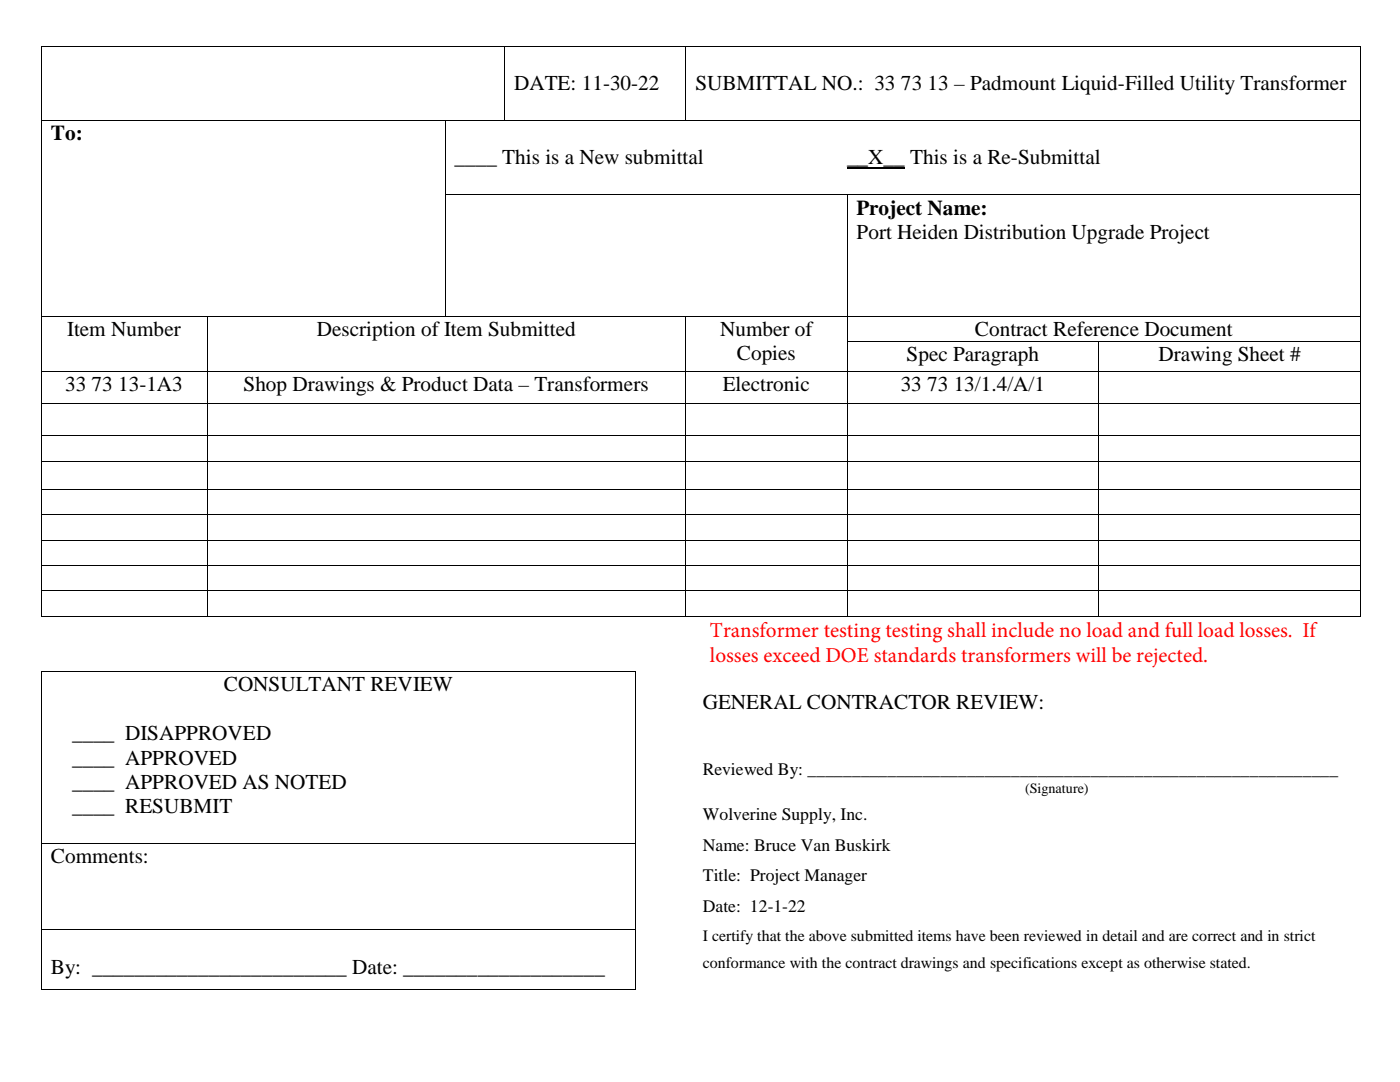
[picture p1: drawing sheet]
<svg xmlns="http://www.w3.org/2000/svg" width="279mm" height="216mm" viewBox="0 0 279 216" stroke-linecap="round" stroke-linejoin="round" font-family="sans-serif">
<defs><g id="words">
<g font-size="4.2">
<text x="102.6" y="18">DATE: 11-30-22</text>
<text x="138.8" y="18">SUBMITTAL NO.: 33 73 13 – Padmount Liquid-Filled Utility Transformer</text>
<text x="10.2" y="28">To:</text>
<text x="90.7" y="32.8">____ This is a New submittal</text>
<text x="169" y="32.8">__X__ This is a Re-Submittal</text>
<text x="170.9" y="42.8">Project Name:</text>
<text x="170.9" y="47.6">Port Heiden Distribution Upgrade Project</text>
<text x="13.4" y="67">Item Number</text>
<text x="63.2" y="67">Description of Item Submitted</text>
<text x="143.7" y="67">Number of</text>
<text x="147.1" y="71.8">Copies</text>
<text x="194.6" y="67">Contract Reference Document</text>
<text x="13" y="77.9">33 73 13-1A3</text>
<text x="48.6" y="77.9">Shop Drawings &amp; Product Data – Transformers</text>
<text x="144.2" y="77.9">Electronic</text>
<text x="179.7" y="77.9">33 73 13/1.4/A/1</text>
<text x="180.9" y="72.1">Spec Paragraph</text>
<text x="231.2" y="72.1">Drawing Sheet #</text>
<text x="44.7" y="138">CONSULTANT REVIEW</text>
<text x="140.3" y="141.6">GENERAL CONTRACTOR REVIEW:</text>
<text x="14.4" y="147.7">____ DISAPPROVED</text>
<text x="14.4" y="152.6">____ APPROVED</text>
<text x="14.4" y="157.4">____ APPROVED AS NOTED</text>
<text x="14.4" y="162.3">____ RESUBMIT</text>
<text x="10.2" y="172.3">Comments:</text>
<text x="10.2" y="194.3">By: ________________________ Date: ___________________</text>
</g>
<g font-size="4.2" fill="#f00">
<text x="141.7" y="127.1">Transformer testing testing shall include no load and full load losses. If</text>
<text x="141.7" y="132.2">losses exceed DOE standards transformers will be rejected.</text>
</g>
<g font-size="3.5">
<text x="140.3" y="154.7">Reviewed By: ____________________________________________________________</text>
<text x="140.3" y="163.7">Wolverine Supply, Inc.</text>
<text x="140.3" y="169.8">Name: Bruce Van Buskirk</text>
<text x="140.3" y="175.8">Title: Project Manager</text>
<text x="140.3" y="181.9">Date: 12-1-22</text>
</g>
<g font-size="3.2">
<text x="140.3" y="187.7">I certify that the above submitted items have been reviewed in detail and are correct and in strict</text>
<text x="140.3" y="193.2">conformance with the contract drawings and specifications except as otherwise stated.</text>
</g>
<text font-size="2.8" x="204.6" y="158.2">(Signature)</text>
</g></defs>
<g fill="#000">
<path d="M8.2 9.2h.1v.2h-.1zM100.6 9.2h.2v.2h-.2zM136.8 9.2h.1v.2h-.1zM271.5 9.2h.2v.2h-.2zM8.2 24h.1v.1h-.1zM8.2 38.7h.1v.2h-.1zM88.7 24h.2v.1h-.2zM88.7 38.7h.2v.2h-.2zM100.6 24h.2v.1h-.2zM136.8 24h.1v.1h-.1zM169 38.7h.1v.2h-.1zM271.5 24h.2v.1h-.2z"/>
<path d="M271.5 38.7h.2v.2h-.2zM8.2 63h.1v.2h-.1zM8.2 68.1h.1v.2h-.1zM8.2 74h.1v.1h-.1zM41.2 63h.2v.2h-.2zM41.2 68.1h.2v.2h-.2zM41.2 74h.2v.1h-.2zM88.7 63h.2v.2h-.2zM136.8 63h.1v.2h-.1zM136.8 68.1h.1v.2h-.1zM136.8 74h.1v.1h-.1zM169 63h.1v.2h-.1z"/>
<path d="M169 68.1h.1v.2h-.1zM169 74h.1v.1h-.1zM219.2 68.1h.2v.2h-.2zM219.2 74h.2v.1h-.2zM271.5 63h.2v.2h-.2zM271.5 68.1h.2v.2h-.2zM271.5 74h.2v.1h-.2zM8.2 80.4h.1v.2h-.1zM8.2 86.9h.1v.2h-.1zM8.2 91.9h.1v.2h-.1zM8.2 97.6h.1v.2h-.1zM41.2 80.4h.2v.2h-.2z"/>
<path d="M41.2 86.9h.2v.2h-.2zM41.2 91.9h.2v.2h-.2zM41.2 97.6h.2v.2h-.2zM136.8 80.4h.1v.2h-.1zM136.8 86.9h.1v.2h-.1zM136.8 91.9h.1v.2h-.1zM136.8 97.6h.1v.2h-.1zM169 80.4h.1v.2h-.1zM169 86.9h.1v.2h-.1zM169 91.9h.1v.2h-.1zM169 97.6h.1v.2h-.1zM219.2 80.4h.2v.2h-.2z"/>
<path d="M219.2 86.9h.2v.2h-.2zM219.2 91.9h.2v.2h-.2zM219.2 97.6h.2v.2h-.2zM271.5 80.4h.2v.2h-.2zM271.5 86.9h.2v.2h-.2zM271.5 91.9h.2v.2h-.2zM271.5 97.6h.2v.2h-.2zM8.2 102.7h.1v.1h-.1zM8.2 107.7h.1v.2h-.1zM8.2 112.8h.1v.1h-.1zM8.2 117.8h.1v.2h-.1zM41.2 102.7h.2v.1h-.2z"/>
<path d="M41.2 107.7h.2v.2h-.2zM41.2 112.8h.2v.1h-.2zM41.2 117.8h.2v.2h-.2zM136.8 102.7h.1v.1h-.1zM136.8 107.7h.1v.2h-.1zM136.8 112.8h.1v.1h-.1zM136.8 117.8h.1v.2h-.1zM169 102.7h.1v.1h-.1zM169 107.7h.1v.2h-.1zM169 112.8h.1v.1h-.1zM169 117.8h.1v.2h-.1zM219.2 102.7h.2v.1h-.2z"/>
<path d="M219.2 107.7h.2v.2h-.2zM219.2 112.8h.2v.1h-.2zM219.2 117.8h.2v.2h-.2zM271.5 102.7h.2v.1h-.2zM271.5 107.7h.2v.2h-.2zM271.5 112.8h.2v.1h-.2zM271.5 117.8h.2v.2h-.2zM8.2 122.9h.1v.1h-.1zM8.2 134h.1v.2h-.1zM41.2 122.9h.2v.1h-.2zM126.7 134h.2v.2h-.2zM136.8 122.9h.1v.1h-.1z"/>
<path d="M169 122.9h.1v.1h-.1zM219.2 122.9h.2v.1h-.2zM271.5 122.9h.2v.1h-.2zM8.2 168.2h.1v.2h-.1zM126.7 168.2h.2v.2h-.2zM8.2 185.4h.1v.2h-.1zM8.2 197.4h.1v.1h-.1zM126.7 185.4h.2v.2h-.2zM126.7 197.4h.2v.1h-.2z"/>
</g>
<g fill="none" stroke="#000" stroke-width=".2">
<path d="M8.3 9.4v14.6M8.3 9.3h92.3M100.7 9.4v14.6M100.8 9.3h36M136.9 9.4v14.6M136.9 9.3h134.6M271.6 9.4v14.6M8.3 24.1v14.6M8.3 38.9v24.1M8.3 24h80.4M88.8 24.1v14.6M88.8 38.9v24.1"/>
<path d="M88.9 24h11.7M88.9 38.8h80.1M100.8 24h36M136.9 24h134.6M169 38.9v24.1M169.1 38.8h102.4M271.6 24.1v14.6M271.6 38.9v24.1M8.3 63.2v4.9M8.3 68.3v5.7M8.3 74.1v6.3M8.3 63.1h32.9"/>
<path d="M8.3 74h32.9M41.3 63.2v4.9M41.3 68.3v5.7M41.3 74.1v6.3M41.4 63.1h47.3M41.4 74h95.4M88.9 63.1h47.9M136.9 63.2v4.9M136.9 68.3v5.7M136.9 74.1v6.3M136.9 63.1h32.1M136.9 74h32.1"/>
<path d="M169 63.2v4.9M169 68.3v5.7M169 74.1v6.3M169.1 63.1h102.4M169.1 68.2h50.1M169.1 74h50.1M219.3 68.3v5.7M219.3 74.1v6.3M219.4 68.2h52.1M219.4 74h52.1M271.6 63.2v4.9M271.6 68.3v5.7"/>
<path d="M271.6 74.1v6.3M8.3 80.6v6.3M8.3 87.1v4.8M8.3 92.1v5.5M8.3 97.8v4.9M8.3 80.5h32.9M8.3 87h32.9M8.3 92h32.9M8.3 97.7h32.9M41.3 80.6v6.3M41.3 87.1v4.8M41.3 92.1v5.5"/>
<path d="M41.3 97.8v4.9M41.4 80.5h95.4M41.4 87h95.4M41.4 92h95.4M41.4 97.7h95.4M136.9 80.6v6.3M136.9 87.1v4.8M136.9 92.1v5.5M136.9 97.8v4.9M136.9 80.5h32.1M136.9 87h32.1M136.9 92h32.1"/>
<path d="M136.9 97.7h32.1M169 80.6v6.3M169 87.1v4.8M169 92.1v5.5M169 97.8v4.9M169.1 80.5h50.1M169.1 87h50.1M169.1 92h50.1M169.1 97.7h50.1M219.3 80.6v6.3M219.3 87.1v4.8M219.3 92.1v5.5"/>
<path d="M219.3 97.8v4.9M219.4 80.5h52.1M219.4 87h52.1M219.4 92h52.1M219.4 97.7h52.1M271.6 80.6v6.3M271.6 87.1v4.8M271.6 92.1v5.5M271.6 97.8v4.9M8.3 102.8v4.9M8.3 107.9v4.9M8.3 112.9v4.9"/>
<path d="M8.3 118v4.9M8.3 102.7h32.9M8.3 107.8h32.9M8.3 112.9h32.9M8.3 117.9h32.9M41.3 102.8v4.9M41.3 107.9v4.9M41.3 112.9v4.9M41.3 118v4.9M41.4 102.7h95.4M41.4 107.8h95.4M41.4 112.9h95.4"/>
<path d="M41.4 117.9h95.4M136.9 102.8v4.9M136.9 107.9v4.9M136.9 112.9v4.9M136.9 118v4.9M136.9 102.7h32.1M136.9 107.8h32.1M136.9 112.9h32.1M136.9 117.9h32.1M169 102.8v4.9M169 107.9v4.9M169 112.9v4.9"/>
<path d="M169 118v4.9M169.1 102.7h50.1M169.1 107.8h50.1M169.1 112.9h50.1M169.1 117.9h50.1M219.3 102.8v4.9M219.3 107.9v4.9M219.3 112.9v4.9M219.3 118v4.9M219.4 102.7h52.1M219.4 107.8h52.1M219.4 112.9h52.1"/>
<path d="M219.4 117.9h52.1M271.6 102.8v4.9M271.6 107.9v4.9M271.6 112.9v4.9M271.6 118v4.9M8.3 134.2v34M8.3 122.9h32.9M8.3 134.1h118.4M41.4 122.9h95.4M126.8 134.2v34M136.9 122.9h32.1M169.1 122.9h50.1"/>
<path d="M219.4 122.9h52.1M8.3 168.4v17M8.3 168.3h118.4M126.8 168.4v17M8.3 185.6v11.8M8.3 185.5h118.4M8.3 197.4h118.4M126.8 185.6v11.8"/>
</g>
<path d="M169 33.5h11.6" fill="none" stroke="#000" stroke-width=".21"/>
<use href="#words"/>
</svg>
